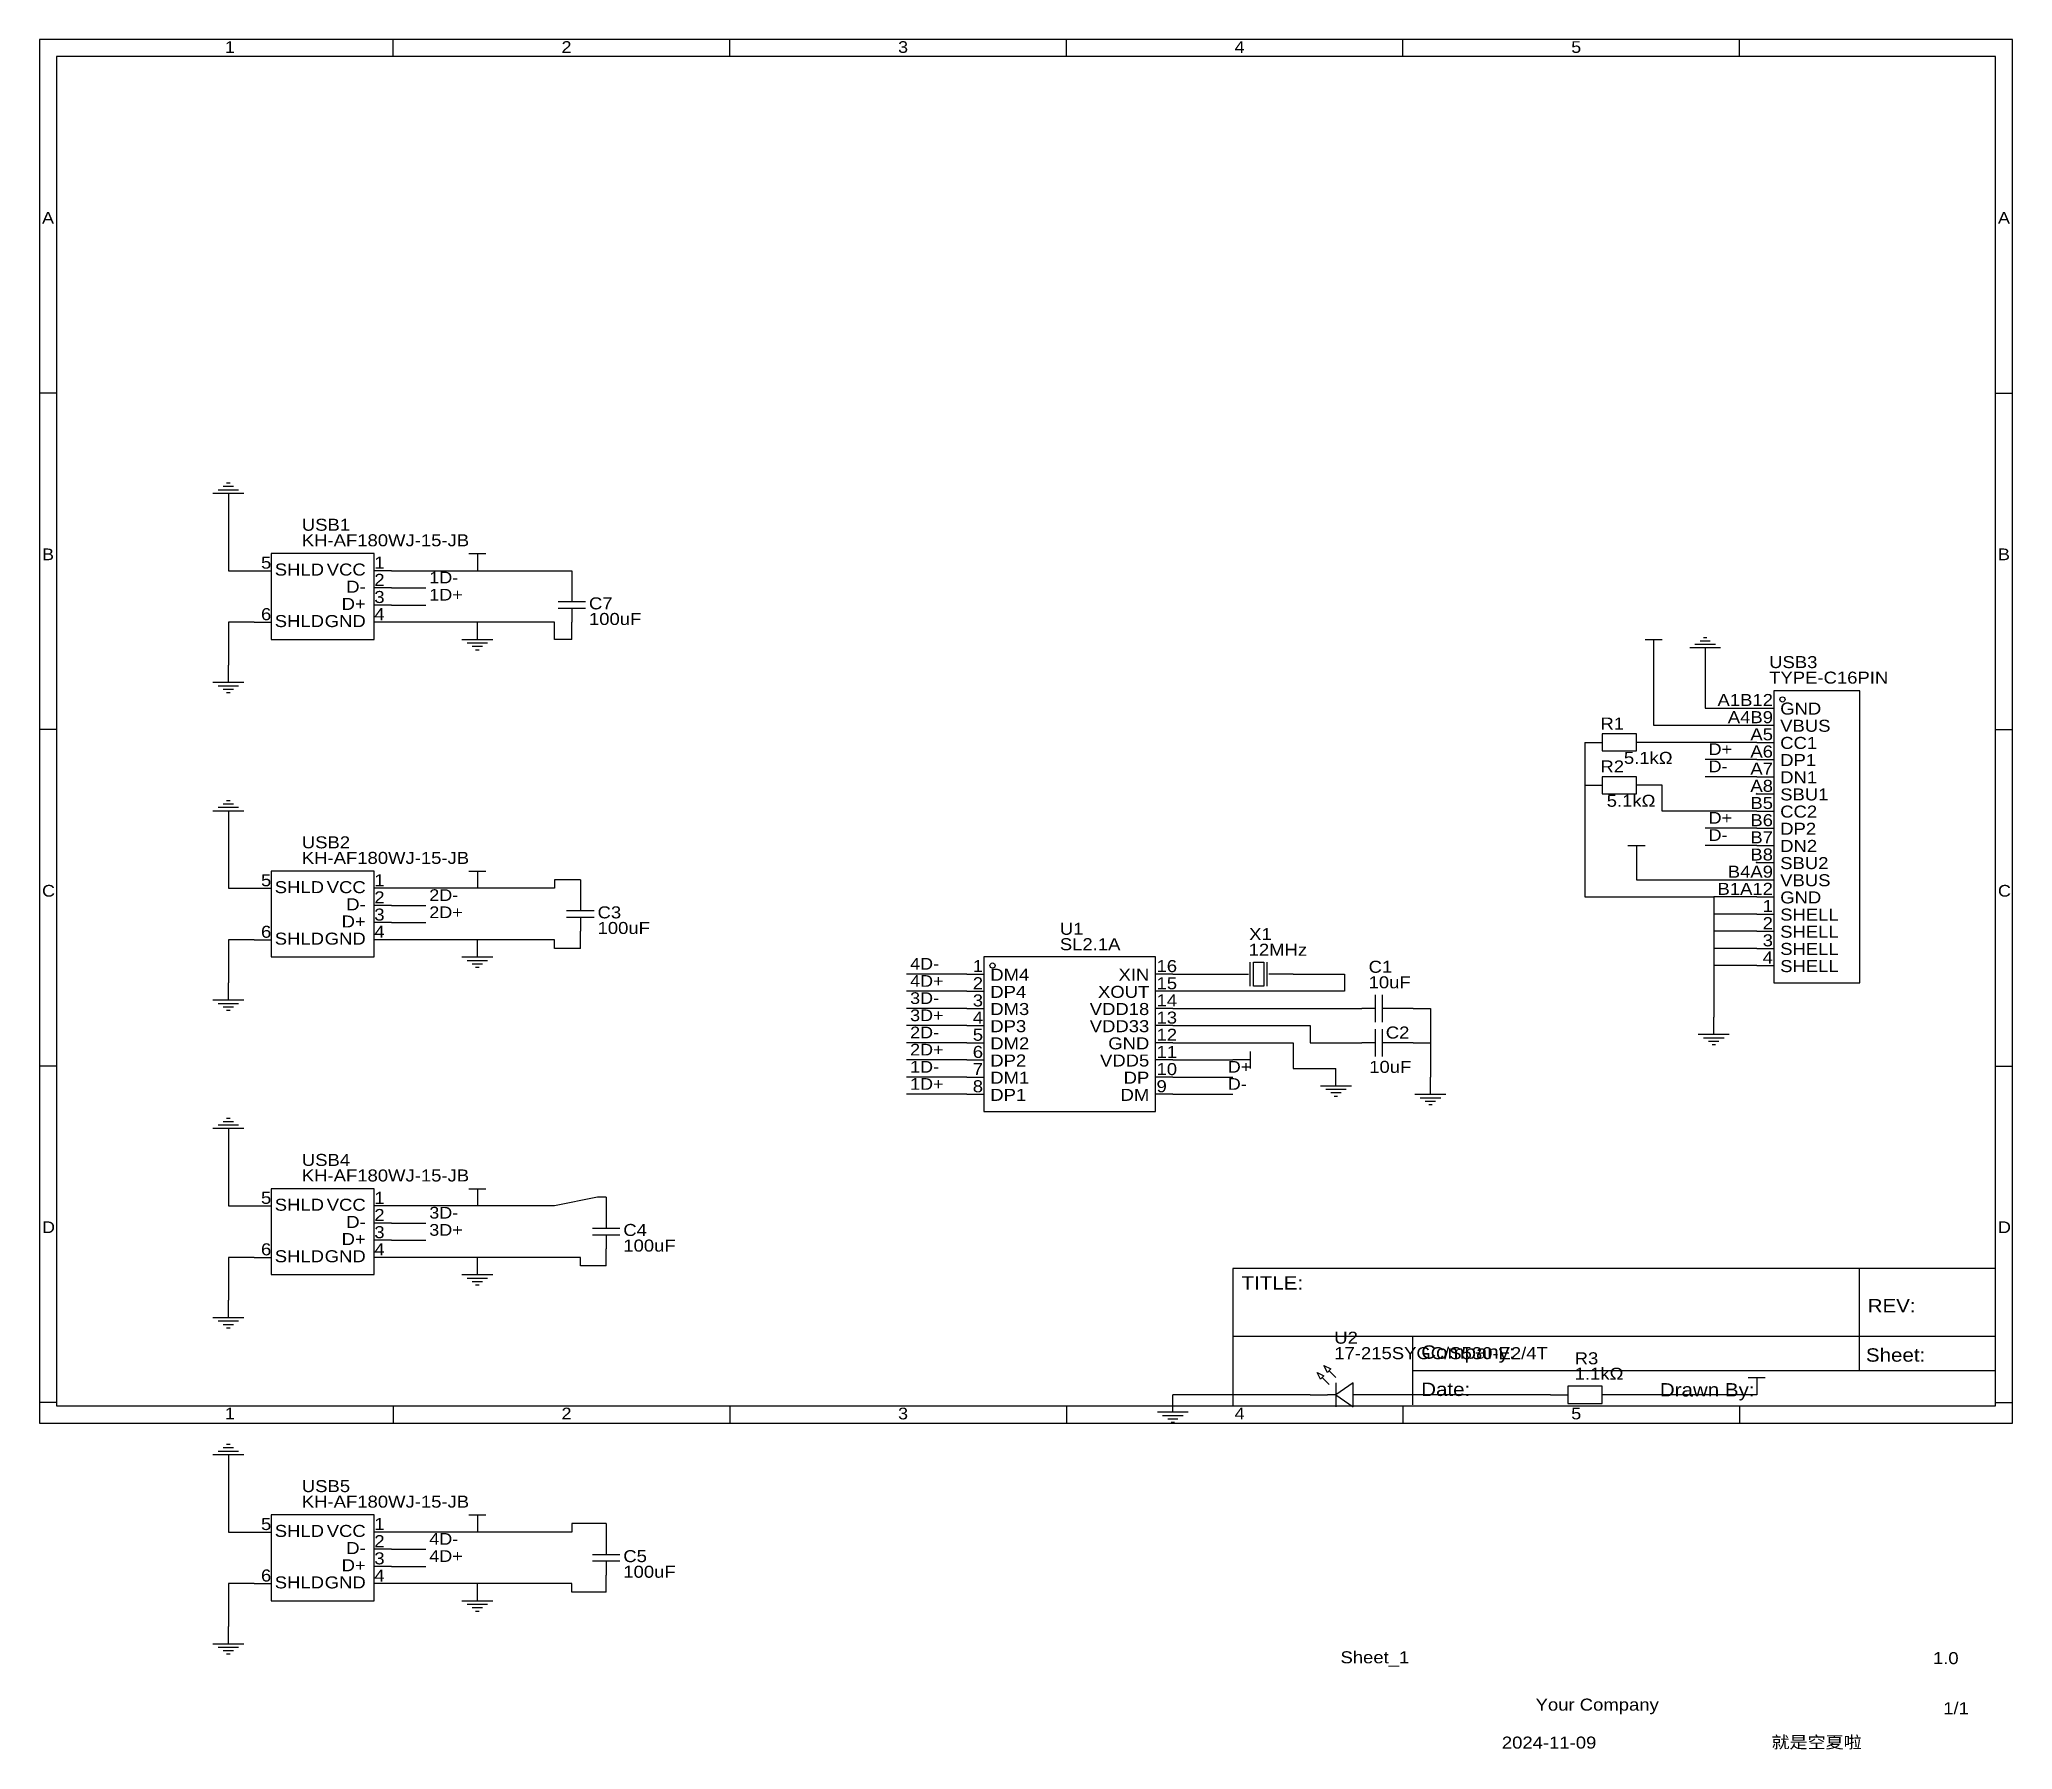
# Model space of a CAD drawing. Header units: millimetres. Extents: x 0 to 292, y 3 to 256.
import ezdxf
from ezdxf.enums import TextEntityAlignment as Align

# ---------------------------------------------------------------- set-up
doc = ezdxf.new("R2010")
doc.units = ezdxf.units.MM
doc.header["$MEASUREMENT"] = 0
doc.styles.get("Standard").update_dxf_attribs({"font": 'arial.ttf'})

msp = doc.modelspace()

# ---------------------------------------------------------------- texts
at = {"color": 1, "true_color": 0x000000, "width": 1.1}
for s, height, p in [('1', 1.73, (27.43, 253.9)), ('2', 1.73, (77.22, 253.9)), ('3', 1.73, (127, 253.9)), ('4', 1.73, (176.78, 253.9)), ('5', 1.73, (226.57, 253.9)), ('A', 1.73, (0.38, 228.63)), ('A', 1.73, (289.69, 228.63)), ('B', 1.73, (0.38, 178.84)), ('B', 1.73, (289.69, 178.84)), ('1', 1.78, (49.53, 177.57)), ('2', 1.78, (49.53, 175.03)), ('1D-', 1.729, (57.66, 175.41)), ('1D+', 1.729, (57.66, 172.87)), ('4', 1.78, (49.53, 169.95)), ('3', 1.78, (49.53, 172.49)), ('D+', 1.729, (246.89, 150.01)), ('D-', 1.729, (246.89, 147.47)), ('D+', 1.729, (246.89, 139.85)), ('D-', 1.729, (246.89, 137.31)), ('C', 1.73, (0.38, 129.06)), ('1', 1.78, (49.53, 130.58)), ('C', 1.73, (289.69, 129.06)), ('2', 1.78, (49.53, 128.04)), ('2D-', 1.729, (57.66, 128.42)), ('3', 1.78, (49.53, 125.5)), ('2D+', 1.729, (57.66, 125.88)), ('4', 1.78, (49.53, 122.96)), ('4D-', 1.729, (128.78, 118.26)), ('16', 1.778, (165.23, 117.88)), ('4D+', 1.729, (128.78, 115.72)), ('15', 1.778, (165.23, 115.34)), ('3D-', 1.729, (128.78, 113.18)), ('14', 1.778, (165.23, 112.8)), ('3D+', 1.729, (128.78, 110.64)), ('13', 1.778, (165.23, 110.26)), ('2D-', 1.729, (128.78, 108.1)), ('12', 1.778, (165.23, 107.72)), ('2D+', 1.729, (128.78, 105.56)), ('1D-', 1.729, (128.78, 103.02)), ('11', 1.778, (165.23, 105.18)), ('D+', 1.729, (175.77, 103.02)), ('1D+', 1.729, (128.78, 100.48)), ('9', 1.78, (165.23, 100.1)), ('10', 1.778, (165.23, 102.64)), ('D-', 1.729, (175.77, 100.48)), ('1', 1.78, (49.53, 83.59)), ('2', 1.78, (49.53, 81.05)), ('3D-', 1.729, (57.66, 81.43)), ('D', 1.73, (0.38, 79.28)), ('3', 1.78, (49.53, 78.51)), ('3D+', 1.729, (57.66, 78.89)), ('D', 1.73, (289.69, 79.28)), ('4', 1.78, (49.53, 75.97)), ('TITLE:', 1.976, (177.8, 70.84)), ('REV:', 1.976, (270.42, 67.48)), ('Company:', 1.976, (204.38, 60.62)), ('Sheet:', 1.976, (270.16, 60.18)), ('Date:', 1.976, (204.38, 55.1)), ('Drawn By:', 1.976, (239.68, 55.03)), ('1', 1.73, (27.43, 51.72)), ('2', 1.73, (77.22, 51.72)), ('3', 1.73, (127, 51.72)), ('4', 1.73, (176.78, 51.72)), ('5', 1.73, (226.57, 51.72)), ('2', 1.78, (49.53, 32.79)), ('1', 1.78, (49.53, 35.33)), ('4D-', 1.729, (57.66, 33.17)), ('3', 1.78, (49.53, 30.25)), ('4D+', 1.729, (57.66, 30.63)), ('4', 1.78, (49.53, 27.71))]:
    msp.add_text(s, height=height, dxfattribs=at).set_placement(p, align=Align.BOTTOM_LEFT)
at = {"color": 1, "true_color": 0x000080, "width": 1.1}
for s, p in [('USB1', (38.81, 183.18)), ('KH-AF180WJ-15-JB', (38.81, 180.88)), ('C7', (81.28, 171.55)), ('100uF', (81.28, 169.24)), ('USB3', (255.85, 162.86)), ('TYPE-C16PIN', (255.85, 160.56)), ('R1', (230.89, 153.77)), ('R2', (230.89, 147.42)), ('5.1kΩ', (234.36, 148.69)), ('5.1kΩ', (231.82, 142.34)), ('USB2', (38.81, 136.19)), ('KH-AF180WJ-15-JB', (38.81, 133.89)), ('C3', (82.55, 125.83)), ('100uF', (82.55, 123.52)), ('U1', (150.93, 123.4)), ('SL2.1A', (150.93, 121.12)), ('X1', (178.93, 122.61)), ('12MHz', (178.85, 120.3)), ('C1', (196.6, 117.78)), ('10uF', (196.6, 115.48)), ('C2', (199.14, 108.05)), ('10uF', (196.69, 102.97)), ('USB4', (38.81, 89.2)), ('KH-AF180WJ-15-JB', (38.81, 86.9)), ('C4', (86.36, 78.84)), ('100uF', (86.36, 76.53)), ('U2', (191.52, 62.9)), ('17-215SYGC/S530-E2/4T', (191.52, 60.61)), ('R3', (227.08, 59.85)), ('1.1kΩ', (227.08, 57.57)), ('USB5', (38.81, 40.94)), ('KH-AF180WJ-15-JB', (38.81, 38.64)), ('C5', (86.36, 30.58)), ('100uF', (86.36, 28.27)), ('Sheet_1', (192.44, 15.61)), ('1.0', (280.07, 15.49)), ('Your Company', (221.3, 8.61)), ('1/1', (281.59, 8.07)), ('2024-11-09', (216.31, 2.99)), ('就是空夏啦', (256.19, 3.05))]:
    msp.add_text(s, height=1.778, dxfattribs=at).set_placement(p, align=Align.BOTTOM_LEFT)
at = {"color": 1, "true_color": 0x000000, "width": 1.1}
for s, height, p in [('5', 1.78, (34.29, 177.57)), ('6', 1.78, (34.29, 169.95)), ('A1B12', 1.778, (256.41, 157.25)), ('A4B9', 1.778, (256.41, 154.71)), ('A5', 1.778, (256.41, 152.17)), ('A6', 1.778, (256.41, 149.63)), ('A7', 1.778, (256.41, 147.09)), ('A8', 1.778, (256.41, 144.55)), ('B5', 1.778, (256.41, 142.01)), ('B6', 1.778, (256.41, 139.47)), ('B7', 1.778, (256.41, 136.93)), ('B8', 1.778, (256.41, 134.39)), ('5', 1.78, (34.29, 130.58)), ('B1A12', 1.778, (256.41, 129.31)), ('B4A9', 1.778, (256.41, 131.85)), ('1', 1.78, (256.41, 126.77)), ('2', 1.78, (256.41, 124.23)), ('6', 1.78, (34.29, 122.96)), ('3', 1.78, (256.41, 121.69)), ('1', 1.78, (139.57, 117.88)), ('4', 1.78, (256.41, 119.15)), ('2', 1.78, (139.57, 115.34)), ('3', 1.78, (139.57, 112.8)), ('4', 1.78, (139.57, 110.26)), ('5', 1.78, (139.57, 107.72)), ('6', 1.78, (139.57, 105.18)), ('8', 1.78, (139.57, 100.1)), ('7', 1.78, (139.57, 102.64)), ('5', 1.78, (34.29, 83.59)), ('6', 1.78, (34.29, 75.97)), ('5', 1.78, (34.29, 35.33)), ('6', 1.78, (34.29, 27.71))]:
    msp.add_text(s, height=height, dxfattribs=at).set_placement(p, align=Align.BOTTOM_RIGHT)
at = {"color": 1, "true_color": 0x0000ff, "width": 1.1}
for s, p in [('SHLD', (34.8, 176.55)), ('SHLD', (34.8, 168.93)), ('GND', (257.48, 155.98)), ('VBUS', (257.48, 153.44)), ('CC1', (257.48, 150.9)), ('DP1', (257.48, 148.36)), ('DN1', (257.48, 145.82)), ('SBU1', (257.48, 143.28)), ('CC2', (257.48, 140.74)), ('DP2', (257.48, 138.2)), ('DN2', (257.48, 135.66)), ('SBU2', (257.48, 133.12)), ('SHLD', (34.8, 129.56)), ('VBUS', (257.48, 130.58)), ('GND', (257.48, 128.04)), ('SHELL', (257.48, 125.5)), ('SHLD', (34.8, 121.94)), ('SHELL', (257.48, 122.96)), ('SHELL', (257.48, 120.42)), ('SHELL', (257.48, 117.88)), ('DM4', (140.64, 116.61)), ('DP4', (140.64, 114.07)), ('DM3', (140.64, 111.53)), ('DP3', (140.64, 108.99)), ('DM2', (140.64, 106.45)), ('DP2', (140.64, 103.91)), ('DM1', (140.64, 101.37)), ('DP1', (140.64, 98.83)), ('SHLD', (34.8, 82.57)), ('SHLD', (34.8, 74.95)), ('SHLD', (34.8, 34.31)), ('SHLD', (34.8, 26.69))]:
    msp.add_text(s, height=1.778, dxfattribs=at).set_placement(p, align=Align.BOTTOM_LEFT)
for s, p in [('VCC', (48.26, 176.55)), ('D-', (48.26, 174.01)), ('D+', (48.26, 171.47)), ('GND', (48.26, 168.93)), ('VCC', (48.26, 129.56)), ('D-', (48.26, 127.02)), ('D+', (48.26, 124.48)), ('GND', (48.26, 121.94)), ('XIN', (164.16, 116.61)), ('VDD18', (164.16, 111.53)), ('XOUT', (164.16, 114.07)), ('VDD33', (164.16, 108.99)), ('GND', (164.16, 106.45)), ('VDD5', (164.16, 103.91)), ('DP', (164.16, 101.37)), ('DM', (164.16, 98.83)), ('VCC', (48.26, 82.57)), ('D-', (48.26, 80.03)), ('D+', (48.26, 77.49)), ('GND', (48.26, 74.95)), ('VCC', (48.26, 34.31)), ('D-', (48.26, 31.77)), ('D+', (48.26, 29.23)), ('GND', (48.26, 26.69))]:
    msp.add_text(s, height=1.778, dxfattribs=at).set_placement(p, align=Align.BOTTOM_RIGHT)

# ---------------------------------------------------------------- linework, layer by layer
at = {"color": 1, "true_color": 0x000000}
for points in [[(0, 256.41), (0, 51.68), (291.85, 51.68), (291.85, 256.41)], [(2.54, 253.87), (2.54, 54.22), (289.31, 54.22), (289.31, 253.87)], [(176.53, 74.54), (176.53, 54.22), (289.31, 54.22), (289.31, 74.54)]]:
    msp.add_lwpolyline(points, close=True, dxfattribs=at)
for points in [[(52.32, 253.87), (52.32, 256.41)], [(102.11, 253.87), (102.11, 256.41)], [(151.89, 253.87), (151.89, 256.41)], [(201.68, 253.87), (201.68, 256.41)], [(251.46, 253.87), (251.46, 256.41)], [(2.54, 204.08), (0, 204.08)], [(289.31, 204.08), (291.85, 204.08)], [(2.54, 154.3), (0, 154.3)], [(289.31, 154.3), (291.85, 154.3)], [(254.06, 144.84), (253.94, 144.72)], [(253.94, 144.84), (254.06, 144.72)], [(254.06, 134.68), (253.94, 134.56)], [(253.94, 134.68), (254.06, 134.56)], [(2.54, 104.51), (0, 104.51)], [(289.31, 104.51), (291.85, 104.51)], [(269.14, 74.52), (269.15, 64.57)], [(176.56, 64.57), (289.21, 64.57)], [(203.11, 64.57), (203.11, 54.41)], [(269.15, 64.57), (269.15, 59.49)], [(203.11, 59.49), (289.21, 59.49)], [(2.54, 54.73), (0, 54.73)], [(52.32, 54.22), (52.32, 51.68)], [(102.11, 54.22), (102.11, 51.68)], [(151.89, 54.22), (151.89, 51.68)], [(201.68, 54.22), (201.68, 51.68)], [(251.46, 54.22), (251.46, 51.68)], [(289.31, 54.73), (291.85, 54.73)]]:
    msp.add_lwpolyline(points, dxfattribs=at)
at = {"color": 1, "true_color": 0xa00000}
for points in [[(29.46, 189.74), (26.42, 189.74)], [(28.7, 190.25), (27.18, 190.25)], [(28.19, 190.75), (27.69, 190.75)], [(30.23, 189.23), (25.65, 189.23)], [(27.94, 189.23), (27.94, 186.69)], [(63.5, 180.34), (66.04, 180.34)], [(64.77, 180.34), (64.77, 177.8)], [(78.74, 175.26), (78.74, 173.23)], [(76.71, 173.23), (80.77, 173.23)], [(80.77, 172.21), (76.71, 172.21)], [(78.74, 172.21), (78.74, 170.18)], [(64.77, 167.64), (64.77, 170.18)], [(62.48, 167.64), (67.06, 167.64)], [(63.25, 167.13), (66.29, 167.13)], [(64.01, 166.62), (65.53, 166.62)], [(237.49, 167.64), (240.03, 167.64)], [(238.76, 167.64), (238.76, 165.1)], [(248.67, 166.37), (244.09, 166.37)], [(247.9, 166.88), (244.86, 166.88)], [(247.14, 167.39), (245.62, 167.39)], [(246.63, 167.89), (246.13, 167.89)], [(246.38, 166.37), (246.38, 163.83)], [(27.94, 161.29), (27.94, 163.83)], [(64.52, 166.12), (65.02, 166.12)], [(25.65, 161.29), (30.23, 161.29)], [(26.42, 160.78), (29.46, 160.78)], [(27.18, 160.27), (28.7, 160.27)], [(27.69, 159.77), (28.19, 159.77)], [(28.7, 143.26), (27.18, 143.26)], [(28.19, 143.76), (27.69, 143.76)], [(30.23, 142.24), (25.65, 142.24)], [(29.46, 142.75), (26.42, 142.75)], [(27.94, 142.24), (27.94, 139.7)], [(234.95, 137.16), (237.49, 137.16)], [(236.22, 137.16), (236.22, 134.62)], [(63.5, 133.35), (66.04, 133.35)], [(64.77, 133.35), (64.77, 130.81)], [(80.01, 129.54), (80.01, 127.51)], [(77.98, 127.51), (82.04, 127.51)], [(82.04, 126.49), (77.98, 126.49)], [(80.01, 126.49), (80.01, 124.46)], [(64.77, 120.65), (64.77, 123.19)], [(62.48, 120.65), (67.06, 120.65)], [(63.25, 120.14), (66.29, 120.14)], [(179.07, 116.33), (179.07, 119.89)], [(179.58, 116.33), (179.58, 119.89), (181.1, 119.89), (181.1, 116.33)], [(181.61, 116.33), (181.61, 119.89)], [(27.94, 114.3), (27.94, 116.84)], [(64.01, 119.63), (65.53, 119.63)], [(64.52, 119.13), (65.02, 119.13)], [(177.8, 118.11), (178.82, 118.11)], [(179.07, 117.09), (179.07, 119.13)], [(181.61, 117.09), (181.61, 119.13)], [(182.88, 118.11), (181.86, 118.11)], [(25.65, 114.3), (30.23, 114.3)], [(181.1, 116.33), (179.58, 116.33)], [(197.61, 111), (197.61, 115.06)], [(198.63, 115.06), (198.63, 111)], [(26.42, 113.79), (29.46, 113.79)], [(27.18, 113.28), (28.7, 113.28)], [(27.69, 112.78), (28.19, 112.78)], [(197.61, 113.03), (195.58, 113.03)], [(200.66, 113.03), (198.63, 113.03)], [(247.65, 109.22), (247.65, 111.76)], [(197.61, 105.92), (197.61, 109.98)], [(198.63, 109.98), (198.63, 105.92)], [(245.36, 109.22), (249.94, 109.22)], [(246.13, 108.71), (249.17, 108.71)], [(246.89, 108.2), (248.41, 108.2)], [(179.07, 105.41), (176.53, 105.41)], [(179.07, 106.68), (179.07, 104.14)], [(197.61, 107.95), (195.58, 107.95)], [(200.66, 107.95), (198.63, 107.95)], [(247.4, 107.7), (247.9, 107.7)], [(191.77, 101.6), (191.77, 104.14)], [(205.74, 100.33), (205.74, 102.87)], [(189.48, 101.6), (194.06, 101.6)], [(190.25, 101.09), (193.29, 101.09)], [(191.01, 100.58), (192.53, 100.58)], [(191.52, 100.08), (192.02, 100.08)], [(203.45, 100.33), (208.03, 100.33)], [(204.22, 99.82), (207.26, 99.82)], [(204.98, 99.31), (206.5, 99.31)], [(28.19, 96.77), (27.69, 96.77)], [(205.49, 98.81), (205.99, 98.81)], [(30.23, 95.25), (25.65, 95.25)], [(29.46, 95.76), (26.42, 95.76)], [(28.7, 96.27), (27.18, 96.27)], [(27.94, 95.25), (27.94, 92.71)], [(63.5, 86.36), (66.04, 86.36)], [(64.77, 86.36), (64.77, 83.82)], [(83.82, 82.55), (83.82, 80.52)], [(81.79, 80.52), (85.85, 80.52)], [(85.85, 79.5), (81.79, 79.5)], [(83.82, 79.5), (83.82, 77.47)], [(64.77, 73.66), (64.77, 76.2)], [(62.48, 73.66), (67.06, 73.66)], [(63.25, 73.15), (66.29, 73.15)], [(64.01, 72.64), (65.53, 72.64)], [(64.52, 72.14), (65.02, 72.14)], [(25.65, 67.31), (30.23, 67.31)], [(27.94, 67.31), (27.94, 69.85)], [(26.42, 66.8), (29.46, 66.8)], [(27.18, 66.29), (28.7, 66.29)], [(27.69, 65.79), (28.19, 65.79)], [(190.75, 57.4), (189.74, 58.42)], [(191.77, 58.42), (190.75, 59.44)], [(252.73, 58.42), (255.27, 58.42)], [(254, 58.42), (254, 55.88)], [(167.64, 53.34), (167.64, 55.88)], [(191.77, 55.88), (190.5, 55.88)], [(191.77, 57.66), (191.77, 54.1)], [(195.58, 55.88), (194.31, 55.88)], [(165.35, 53.34), (169.93, 53.34)], [(166.12, 52.83), (169.16, 52.83)], [(166.88, 52.32), (168.4, 52.32)], [(167.39, 51.82), (167.89, 51.82)], [(30.23, 46.99), (25.65, 46.99)], [(29.46, 47.5), (26.42, 47.5)], [(28.7, 48.01), (27.18, 48.01)], [(28.19, 48.51), (27.69, 48.51)], [(27.94, 46.99), (27.94, 44.45)], [(63.5, 38.1), (66.04, 38.1)], [(64.77, 38.1), (64.77, 35.56)], [(81.79, 32.26), (85.85, 32.26)], [(83.82, 34.29), (83.82, 32.26)], [(85.85, 31.24), (81.79, 31.24)], [(83.82, 31.24), (83.82, 29.21)], [(64.77, 25.4), (64.77, 27.94)], [(62.48, 25.4), (67.06, 25.4)], [(63.25, 24.89), (66.29, 24.89)], [(64.01, 24.38), (65.53, 24.38)], [(64.52, 23.88), (65.02, 23.88)], [(27.94, 19.05), (27.94, 21.59)], [(25.65, 19.05), (30.23, 19.05)], [(26.42, 18.54), (29.46, 18.54)], [(27.18, 18.03), (28.7, 18.03)], [(27.69, 17.53), (28.19, 17.53)]]:
    msp.add_lwpolyline(points, dxfattribs=at)
at = {"color": 1, "true_color": 0x008800}
for points in [[(27.94, 186.69), (27.94, 177.8), (31.75, 177.8)], [(52.07, 177.8), (64.77, 177.8)], [(52.07, 175.26), (57.15, 175.26)], [(64.77, 177.8), (78.74, 177.8)], [(52.07, 172.72), (57.15, 172.72)], [(31.75, 170.18), (27.94, 170.18), (27.94, 163.83)], [(64.77, 170.18), (52.07, 170.18)], [(78.74, 167.64), (76.2, 167.64), (76.2, 170.18), (64.77, 170.18)], [(238.76, 165.1), (238.76, 154.94), (254, 154.94)], [(246.38, 163.83), (246.38, 157.48), (254, 157.48)], [(228.6, 152.4), (228.6, 146.05)], [(254, 152.4), (238.76, 152.4)], [(254, 149.86), (246.38, 149.86)], [(228.6, 146.05), (228.6, 129.54), (247.65, 129.54)], [(254, 142.24), (240.03, 142.24), (240.03, 146.05), (238.76, 146.05)], [(254, 147.32), (246.38, 147.32)], [(27.94, 139.7), (27.94, 130.81), (31.75, 130.81)], [(254, 139.7), (246.38, 139.7)], [(236.22, 134.62), (236.22, 132.08), (254, 132.08)], [(254, 137.16), (246.38, 137.16)], [(80.01, 132.08), (76.2, 132.08), (76.2, 130.81), (64.77, 130.81)], [(64.77, 130.81), (52.07, 130.81)], [(247.65, 129.54), (247.65, 127)], [(254, 129.54), (247.65, 129.54)], [(52.07, 128.27), (57.15, 128.27)], [(52.07, 125.73), (57.15, 125.73)], [(254, 127), (247.65, 127)], [(247.65, 127), (247.65, 124.46)], [(31.75, 123.19), (27.94, 123.19), (27.94, 116.84)], [(64.77, 123.19), (52.07, 123.19)], [(80.01, 121.92), (76.2, 121.92), (76.2, 123.19), (64.77, 123.19)], [(254, 124.46), (247.65, 124.46)], [(247.65, 124.46), (247.65, 121.92)], [(254, 121.92), (247.65, 121.92)], [(247.65, 121.92), (247.65, 119.38)], [(137.16, 118.11), (128.27, 118.11)], [(167.64, 118.11), (175.26, 118.11)], [(185.42, 118.11), (193.04, 118.11), (193.04, 115.57), (167.64, 115.57)], [(247.65, 119.38), (247.65, 111.76)], [(254, 119.38), (247.65, 119.38)], [(137.16, 115.57), (128.27, 115.57)], [(137.16, 113.03), (128.27, 113.03)], [(167.64, 113.03), (193.04, 113.03)], [(203.2, 113.03), (205.74, 113.03), (205.74, 107.95)], [(137.16, 110.49), (128.27, 110.49)], [(167.64, 110.49), (187.96, 110.49), (187.96, 107.95), (193.04, 107.95)], [(137.16, 107.95), (128.27, 107.95)], [(137.16, 105.41), (128.27, 105.41)], [(167.64, 107.95), (185.42, 107.95), (185.42, 104.14), (191.77, 104.14)], [(167.64, 105.41), (176.53, 105.41)], [(203.2, 107.95), (205.74, 107.95)], [(205.74, 107.95), (205.74, 102.87)], [(137.16, 102.87), (128.27, 102.87)], [(167.64, 102.87), (175.26, 102.87)], [(175.26, 102.87), (176.53, 102.87)], [(137.16, 100.33), (128.27, 100.33)], [(167.64, 100.33), (175.26, 100.33)], [(175.26, 100.33), (176.53, 100.33)], [(27.94, 92.71), (27.94, 83.82), (31.75, 83.82)], [(83.82, 85.09), (82.55, 85.09), (76.2, 83.82), (64.77, 83.82)], [(64.77, 83.82), (52.07, 83.82)], [(52.07, 81.28), (57.15, 81.28)], [(31.75, 76.2), (27.94, 76.2), (27.94, 69.85)], [(52.07, 78.74), (57.15, 78.74)], [(64.77, 76.2), (52.07, 76.2)], [(83.82, 74.93), (80.01, 74.93), (80.01, 76.2), (76.2, 76.2), (64.77, 76.2)], [(187.96, 55.88), (167.64, 55.88)], [(223.52, 55.88), (198.12, 55.88)], [(254, 55.88), (233.68, 55.88)], [(27.94, 44.45), (27.94, 35.56), (31.75, 35.56)], [(64.77, 35.56), (52.07, 35.56)], [(83.82, 36.83), (78.74, 36.83), (78.74, 35.56), (76.2, 35.56), (64.77, 35.56)], [(52.07, 33.02), (57.15, 33.02)], [(52.07, 30.48), (57.15, 30.48)], [(31.75, 27.94), (27.94, 27.94), (27.94, 21.59)], [(64.77, 27.94), (52.07, 27.94)], [(83.82, 26.67), (78.74, 26.67), (78.74, 27.94), (76.2, 27.94), (64.77, 27.94)]]:
    msp.add_lwpolyline(points, dxfattribs=at)
at = {"color": 1, "true_color": 0xa00000}
for points in [[(34.29, 180.34), (34.29, 167.64), (49.53, 167.64), (49.53, 180.34)], [(256.54, 160.02), (256.54, 116.84), (269.24, 116.84), (269.24, 160.02)], [(231.14, 153.67), (231.14, 151.13), (236.22, 151.13), (236.22, 153.67)], [(231.14, 147.32), (231.14, 144.78), (236.22, 144.78), (236.22, 147.32)], [(34.29, 133.35), (34.29, 120.65), (49.53, 120.65), (49.53, 133.35)], [(139.7, 120.65), (139.7, 97.79), (165.1, 97.79), (165.1, 120.65)], [(181.1, 119.89), (181.1, 116.33), (179.58, 116.33), (179.58, 119.89)], [(34.29, 86.36), (34.29, 73.66), (49.53, 73.66), (49.53, 86.36)], [(188.98, 59.18), (189.99, 58.67), (189.48, 58.17)], [(189.99, 60.2), (191.01, 59.69), (190.5, 59.18)], [(194.31, 57.66), (191.77, 55.88), (194.31, 54.1)], [(226.06, 57.15), (226.06, 54.61), (231.14, 54.61), (231.14, 57.15)], [(34.29, 38.1), (34.29, 25.4), (49.53, 25.4), (49.53, 38.1)]]:
    msp.add_lwpolyline(points, close=True, dxfattribs=at)
at = {"color": 1, "true_color": 0x880000}
for points in [[(31.75, 177.8), (34.29, 177.8)], [(52.07, 177.8), (49.53, 177.8)], [(52.07, 175.26), (49.53, 175.26)], [(78.74, 177.8), (78.74, 175.26)], [(52.07, 172.72), (49.53, 172.72)], [(31.75, 170.18), (34.29, 170.18)], [(52.07, 170.18), (49.53, 170.18)], [(78.74, 167.64), (78.74, 170.18)], [(254, 157.48), (256.54, 157.48)], [(254, 154.94), (256.54, 154.94)], [(228.6, 152.4), (231.14, 152.4)], [(238.76, 152.4), (236.22, 152.4)], [(254, 152.4), (256.54, 152.4)], [(254, 149.86), (256.54, 149.86)], [(228.6, 146.05), (231.14, 146.05)], [(238.76, 146.05), (236.22, 146.05)], [(254, 147.32), (256.54, 147.32)], [(254, 144.78), (256.54, 144.78)], [(254, 142.24), (256.54, 142.24)], [(254, 139.7), (256.54, 139.7)], [(254, 137.16), (256.54, 137.16)], [(254, 134.62), (256.54, 134.62)], [(80.01, 132.08), (80.01, 129.54)], [(254, 132.08), (256.54, 132.08)], [(31.75, 130.81), (34.29, 130.81)], [(52.07, 130.81), (49.53, 130.81)], [(254, 129.54), (256.54, 129.54)], [(52.07, 128.27), (49.53, 128.27)], [(52.07, 125.73), (49.53, 125.73)], [(254, 127), (256.54, 127)], [(31.75, 123.19), (34.29, 123.19)], [(52.07, 123.19), (49.53, 123.19)], [(80.01, 121.92), (80.01, 124.46)], [(254, 124.46), (256.54, 124.46)], [(254, 121.92), (256.54, 121.92)], [(137.16, 118.11), (139.7, 118.11)], [(167.64, 118.11), (165.1, 118.11)], [(175.26, 118.11), (177.8, 118.11)], [(185.42, 118.11), (182.88, 118.11)], [(254, 119.38), (256.54, 119.38)], [(137.16, 115.57), (139.7, 115.57)], [(167.64, 115.57), (165.1, 115.57)], [(137.16, 113.03), (139.7, 113.03)], [(167.64, 113.03), (165.1, 113.03)], [(193.04, 113.03), (195.58, 113.03)], [(203.2, 113.03), (200.66, 113.03)], [(137.16, 110.49), (139.7, 110.49)], [(167.64, 110.49), (165.1, 110.49)], [(137.16, 107.95), (139.7, 107.95)], [(137.16, 105.41), (139.7, 105.41)], [(167.64, 107.95), (165.1, 107.95)], [(167.64, 105.41), (165.1, 105.41)], [(193.04, 107.95), (195.58, 107.95)], [(203.2, 107.95), (200.66, 107.95)], [(137.16, 102.87), (139.7, 102.87)], [(167.64, 102.87), (165.1, 102.87)], [(137.16, 100.33), (139.7, 100.33)], [(167.64, 100.33), (165.1, 100.33)], [(83.82, 85.09), (83.82, 82.55)], [(31.75, 83.82), (34.29, 83.82)], [(52.07, 83.82), (49.53, 83.82)], [(52.07, 81.28), (49.53, 81.28)], [(31.75, 76.2), (34.29, 76.2)], [(52.07, 78.74), (49.53, 78.74)], [(52.07, 76.2), (49.53, 76.2)], [(83.82, 74.93), (83.82, 77.47)], [(187.96, 55.88), (190.5, 55.88)], [(198.12, 55.88), (195.58, 55.88)], [(223.52, 55.88), (226.06, 55.88)], [(233.68, 55.88), (231.14, 55.88)], [(31.75, 35.56), (34.29, 35.56)], [(52.07, 35.56), (49.53, 35.56)], [(83.82, 36.83), (83.82, 34.29)], [(52.07, 33.02), (49.53, 33.02)], [(52.07, 30.48), (49.53, 30.48)], [(83.82, 26.67), (83.82, 29.21)], [(31.75, 27.94), (34.29, 27.94)], [(52.07, 27.94), (49.53, 27.94)]]:
    msp.add_lwpolyline(points, dxfattribs=at)
for centre in [(257.81, 158.75), (140.97, 119.38)]:
    msp.add_ellipse(centre, major_axis=(0, 0.381), ratio=1)

msp.set_redraw_order([(e.dxf.handle, doc.entitydb.next_handle()) for e in msp.query("TEXT MTEXT ATTDEF DIMENSION ARC_DIMENSION")])  # texts and dimensions are drawn at this point

doc.saveas('drawing.dxf')
